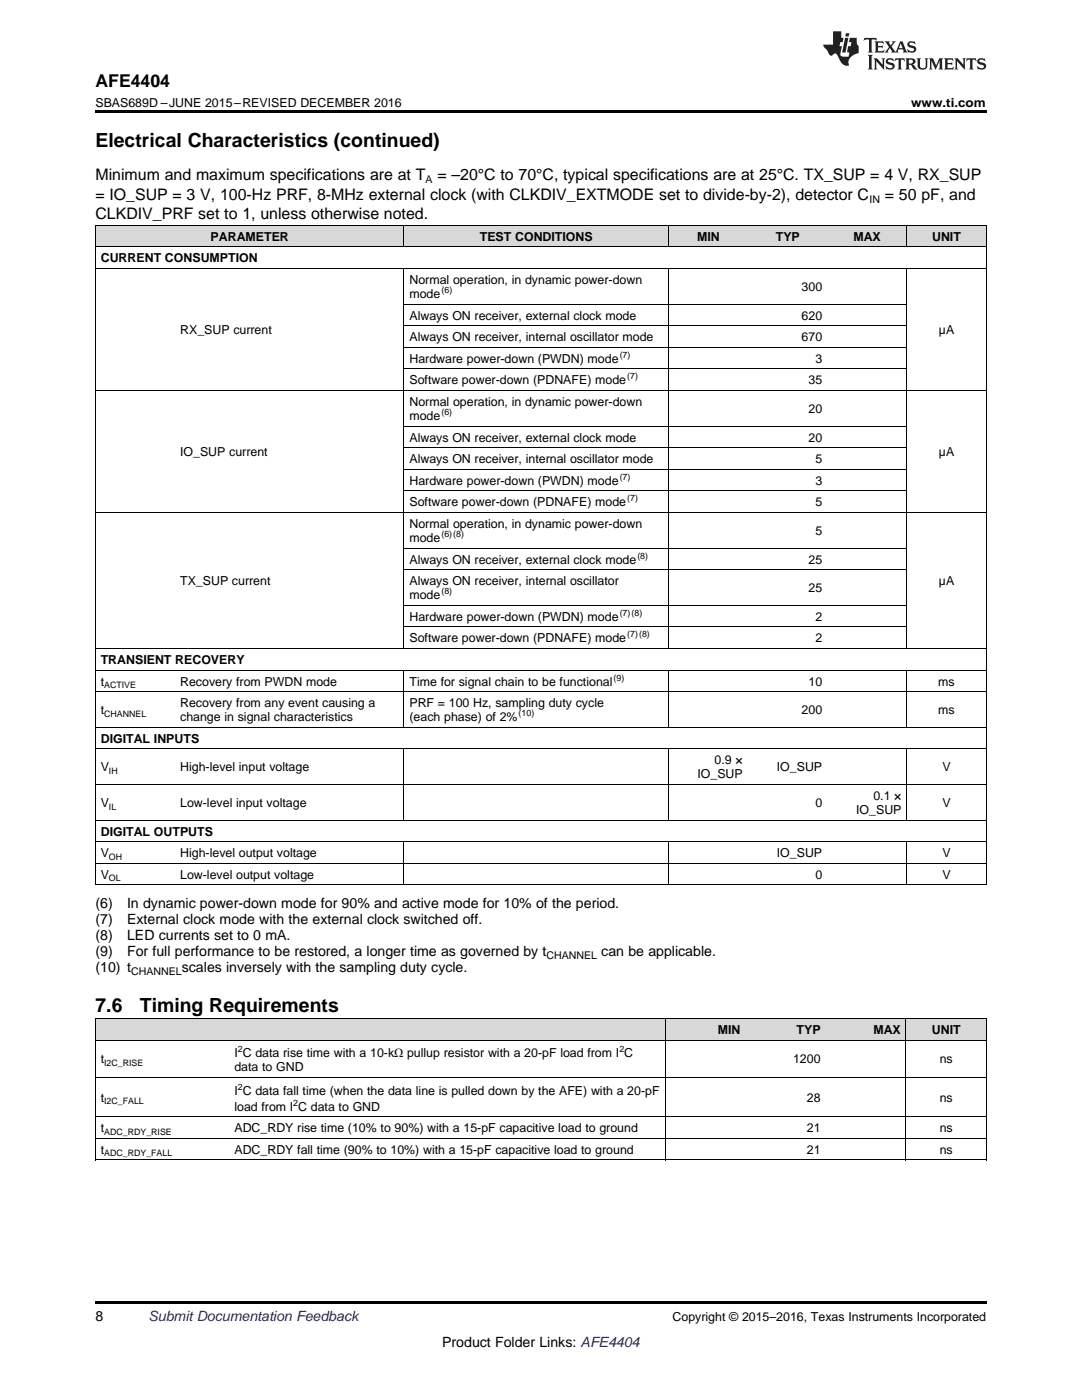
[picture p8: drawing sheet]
<svg xmlns="http://www.w3.org/2000/svg" width="216mm" height="279mm" viewBox="0 0 216 279" stroke-linecap="round" stroke-linejoin="round" font-family="sans-serif">
<defs><g id="words">
<g font-size="3.9">
<text x="19" y="29.3">Electrical Characteristics (continued)</text>
<text x="19" y="202">7.6</text>
<text x="27.9" y="202">Timing Requirements</text>
</g>
<text font-size="3.5" x="19" y="17.3">AFE4404</text>
<g font-size="3.2">
<text x="19" y="36">Minimum and maximum specifications are at T</text>
<text x="87.3" y="36">= –20°C to 70°C, typical specifications are at 25°C. TX_SUP = 4 V, RX_SUP</text>
<text x="19" y="39.9">= IO_SUP = 3 V, 100-Hz PRF, 8-MHz external clock (with CLKDIV_EXTMODE set to divide-by-2), detector C</text>
<text x="176.6" y="39.9">= 50 pF, and</text>
<text x="19" y="43.7">CLKDIV_PRF set to 1, unless otherwise noted.</text>
</g>
<g font-size="2.8">
<text x="19" y="181.3">(6)</text>
<text x="19" y="184.4">(7)</text>
<text x="25.4" y="181.3">In dynamic power-down mode for 90% and active mode for 10% of the period.</text>
<text x="25.4" y="184.4">External clock mode with the external clock switched off.</text>
<text x="19" y="187.6">(8)</text>
<text x="19" y="190.8">(9)</text>
<text x="25.4" y="187.6">LED currents set to 0 mA.</text>
<text x="25.4" y="190.8">For full performance to be restored, a longer time as governed by t</text>
<text x="120" y="190.8">can be applicable.</text>
<text x="19" y="194">(10) t</text>
<text x="36.3" y="194">scales inversely with the sampling duty cycle.</text>
<text x="19" y="263.6">8</text>
<text x="88.2" y="268.9">Product Folder Links: AFE4404</text>
</g>
<text font-size="2.8" fill="#0000c8" x="29.6" y="263.6">Submit Documentation Feedback</text>
<g font-size="2.5">
<text x="19" y="21.4">SBAS689D –JUNE 2015–REVISED DECEMBER 2016</text>
<text x="181.8" y="21.4">www.ti.com</text>
<text x="20.1" y="52.4">CURRENT CONSUMPTION</text>
<text x="42" y="48">PARAMETER</text>
<text x="95.7" y="48">TEST CONDITIONS</text>
<text x="139.1" y="48">MIN</text>
<text x="154.8" y="48">TYP</text>
<text x="170.3" y="48">MAX</text>
<text x="186" y="48">UNIT</text>
<text x="81.7" y="56.7">Normal operation, in dynamic power-down</text>
<text x="81.7" y="59.5">mode</text>
<text x="159.9" y="58.1">300</text>
<text x="81.7" y="63.8">Always ON receiver, external clock mode</text>
<text x="159.9" y="63.8">620</text>
<text x="35.9" y="66.7">RX_SUP current</text>
<text x="81.7" y="68.1">Always ON receiver, internal oscillator mode</text>
<text x="159.9" y="68.1">670</text>
<text x="187.4" y="66.7">µA</text>
<text x="81.7" y="72.4">Hardware power-down (PWDN) mode</text>
<text x="81.7" y="76.7">Software power-down (PDNAFE) mode</text>
<text x="161.3" y="76.7">35</text>
<text x="162.7" y="72.4">3</text>
<text x="81.7" y="81">Normal operation, in dynamic power-down</text>
<text x="81.7" y="83.8">mode</text>
<text x="161.3" y="82.4">20</text>
<text x="81.7" y="88.1">Always ON receiver, external clock mode</text>
<text x="161.3" y="88.1">20</text>
<text x="35.9" y="91">IO_SUP current</text>
<text x="81.7" y="92.4">Always ON receiver, internal oscillator mode</text>
<text x="162.7" y="92.4">5</text>
<text x="187.4" y="91">µA</text>
<text x="81.7" y="96.7">Hardware power-down (PWDN) mode</text>
<text x="81.7" y="101">Software power-down (PDNAFE) mode</text>
<text x="162.7" y="96.7">3</text>
<text x="162.7" y="101">5</text>
<text x="81.7" y="105.3">Normal operation, in dynamic power-down</text>
<text x="162.7" y="106.8">5</text>
<text x="81.7" y="108.2">mode</text>
<text x="81.7" y="112.5">Always ON receiver, external clock mode</text>
<text x="161.3" y="112.5">25</text>
<text x="35.9" y="116.8">TX_SUP current</text>
<text x="81.7" y="116.8">Always ON receiver, internal oscillator</text>
<text x="81.7" y="119.6">mode</text>
<text x="161.3" y="118.2">25</text>
<text x="187.4" y="116.8">µA</text>
<text x="81.7" y="123.9">Hardware power-down (PWDN) mode</text>
<text x="162.7" y="123.9">2</text>
<text x="81.7" y="128.2">Software power-down (PDNAFE) mode</text>
<text x="162.7" y="128.2">2</text>
<text x="20.1" y="132.5">TRANSIENT RECOVERY</text>
<text x="20.1" y="136.8">t</text>
<text x="35.9" y="136.8">Recovery from PWDN mode</text>
<text x="81.7" y="136.8">Time for signal chain to be functional</text>
<text x="161.3" y="136.8">10</text>
<text x="187.2" y="136.8">ms</text>
<text x="20.1" y="142.5">t</text>
<text x="35.9" y="141.1">Recovery from any event causing a</text>
<text x="35.9" y="143.9">change in signal characteristics</text>
<text x="81.7" y="141.1">PRF = 100 Hz, sampling duty cycle</text>
<text x="81.7" y="143.9">(each phase) of 2%</text>
<text x="159.9" y="142.5">200</text>
<text x="187.2" y="142.5">ms</text>
<text x="20.1" y="148.2">DIGITAL INPUTS</text>
<text x="20.1" y="154">V</text>
<text x="35.9" y="154">High-level input voltage</text>
<text x="139.2" y="155.4">IO_SUP</text>
<text x="142.6" y="152.5">0.9 ×</text>
<text x="155" y="154">IO_SUP</text>
<text x="188.1" y="154">V</text>
<text x="20.1" y="161.1">V</text>
<text x="35.9" y="161.1">Low-level input voltage</text>
<text x="162.7" y="161.1">0</text>
<text x="174.3" y="159.7">0.1 ×</text>
<text x="188.1" y="161.1">V</text>
<text x="20.1" y="166.8">DIGITAL OUTPUTS</text>
<text x="170.9" y="162.5">IO_SUP</text>
<text x="20.1" y="171.1">V</text>
<text x="35.9" y="171.1">High-level output voltage</text>
<text x="155" y="171.1">IO_SUP</text>
<text x="188.1" y="171.1">V</text>
<text x="20.1" y="175.4">V</text>
<text x="35.9" y="175.4">Low-level output voltage</text>
<text x="162.7" y="175.4">0</text>
<text x="188.1" y="175.4">V</text>
<text x="143.2" y="206.3">MIN</text>
<text x="159" y="206.3">TYP</text>
<text x="174.3" y="206.3">MAX</text>
<text x="185.9" y="206.3">UNIT</text>
<text x="20.1" y="212.2">t</text>
<text x="46.8" y="211">I C data rise time with a 10-kΩ pullup resistor with a 20-pF load from I C</text>
<text x="46.8" y="213.8">data to GND</text>
<text x="158.3" y="212.2">1200</text>
<text x="187.5" y="212.2">ns</text>
<text x="20.1" y="219.9">t</text>
<text x="46.8" y="218.5">I C data fall time (when the data line is pulled down by the AFE) with a 20-pF</text>
<text x="46.8" y="221.7">load from I C data to GND</text>
<text x="161" y="219.9">28</text>
<text x="187.5" y="219.9">ns</text>
<text x="20.1" y="226">t</text>
<text x="46.8" y="226">ADC_RDY rise time (10% to 90%) with a 15-pF capacitive load to ground</text>
<text x="161" y="226">21</text>
<text x="187.5" y="226">ns</text>
<text x="20.1" y="230.3">t</text>
<text x="46.8" y="230.3">ADC_RDY fall time (90% to 10%) with a 15-pF capacitive load to ground</text>
<text x="161" y="230.3">21</text>
<text x="187.5" y="230.3">ns</text>
<text x="134.2" y="263.6">Copyright © 2015–2016, Texas Instruments Incorporated</text>
</g>
<g font-size="2.1">
<text x="84.9" y="36.6">A</text>
<text x="173.5" y="40.5">IN</text>
<text x="109" y="191.3">CHANNEL</text>
<text x="26.2" y="194.5">CHANNEL</text>
</g>
<g font-size="1.8">
<text x="88.1" y="58.5">(6)</text>
<text x="123.6" y="71.4">(7)</text>
<text x="125.2" y="75.7">(7)</text>
<text x="88.1" y="82.8">(6)</text>
<text x="123.6" y="95.7">(7)</text>
<text x="125.2" y="100">(7)</text>
<text x="88.1" y="107.2">(6)(8)</text>
<text x="127.2" y="111.5">(8)</text>
<text x="88.1" y="118.6">(8)</text>
<text x="123.6" y="122.9">(7)(8)</text>
<text x="125.2" y="127.2">(7)(8)</text>
<text x="20.8" y="137.3">ACTIVE</text>
<text x="122.4" y="135.8">(9)</text>
<text x="20.8" y="143">CHANNEL</text>
<text x="103.5" y="142.9">(10)</text>
<text x="21.7" y="154.4">IH</text>
<text x="21.7" y="161.6">IL</text>
<text x="21.7" y="171.6">OH</text>
<text x="21.7" y="175.9">OL</text>
<text x="20.8" y="212.7">I2C_RISE</text>
<text x="47.4" y="210">2</text>
<text x="123.6" y="210">2</text>
<text x="20.8" y="220.4">I2C_FALL</text>
<text x="47.4" y="217.5">2</text>
<text x="58.5" y="220.7">2</text>
<text x="20.8" y="226.4">ADC_RDY_RISE</text>
<text x="20.8" y="230.8">ADC_RDY_FALL</text>
</g>
</g></defs>
<g fill="#d8d8d8">
<path d="M19 203.3h26.7v4.3h-26.7z"/>
<path d="M45.7 203.3h87.1v4.3h-87.1z"/>
<path d="M132.8 203.3h16v4.3h-16z"/>
<path d="M148.8 203.3h16v4.3h-16z"/>
<path d="M164.8 203.3h16v4.3h-16z"/>
<path d="M180.8 203.3h16v4.3h-16z"/>
<path d="M19 45h15.9v4.3h-15.9z"/>
<path d="M34.9 45h45.7v4.3h-45.7z"/>
<path d="M80.6 45h52.9v4.3h-52.9z"/>
<path d="M133.5 45h15.8v4.3h-15.8z"/>
<path d="M149.3 45h15.8v4.3h-15.8z"/>
<path d="M165.1 45h15.9v4.3h-15.9z"/>
<path d="M181 45h15.8v4.3h-15.8z"/>
</g>
<path d="M19 22h177.8v.5h-177.8zM19 231.5h.2zM132.7 231.5h.1zM180.7 231.5h.1zM196.7 231.5h.1zM19 259.7h177.8v.5h-177.8z" fill="#000"/>
<g fill="none" stroke="#000" stroke-width=".2">
<path d="M19 53.6h177.8M19 49.3h177.8M19 45h177.8M19.1 45v131.7M80.6 45v4.3M80.6 53.6v75.9M133.4 45v4.3M133.4 53.6v75.9M180.9 45v4.3M180.9 53.6v75.9M196.8 45v131.7M19 77.9h177.8"/>
<path d="M80.6 73.6h100.4M80.6 69.3h100.4M80.6 65h100.4M80.6 60.7h100.4M80.6 97.9h100.4M80.6 93.6h100.4M80.6 89.3h100.4M80.6 85h100.4M19 102.3h177.8M80.6 113.7h100.4M80.6 109.4h100.4M19 138h177.8"/>
<path d="M19 133.7h177.8M19 129.4h177.8M80.6 133.8v11.4M80.6 125.1h100.4M80.6 120.8h100.4M133.4 133.8v11.4M180.9 133.8v11.4M19 156.6h177.8M19 149.5h177.8M19 145.2h177.8M80.6 149.5v14.3M133.4 149.5v14.3"/>
<path d="M180.9 149.5v14.3M19 176.6h177.8M19 172.3h177.8M19 168h177.8M19 163.7h177.8M80.6 168.1v8.6M133.4 168.1v8.6M180.9 168.1v8.6M19 215h177.8M19 207.6h177.8M19 203.3h177.8M19.1 203.3v28.2"/>
<path d="M132.8 203.3v28.2M180.8 203.3v28.2M196.8 203.3v28.2M19 231.5h177.8M19 227.2h177.8M19 222.9h177.8"/>
</g>
<g fill="#231f20">
<path d="M172.5 7.6l-.1 .5 .4-.2h.6v.1v2.1l-.2 .4h.9l-.2-.4v-2.1l.1-.1h.5l.5 .2-.2-.5zM174.5 8.3l.2 .3v1.5l-.2 .4h1.8l.2-.6a1.04 1.04 0 0 1-1.3 .2v-.7h.6l.3 .2v-.6l-.3 .2h-.6v-.6l.8-.1 .4 .3-.2-.5zM176.5 8.3l.9 1.1-.9 1.1h.8l-.2-.2 .4-.7 .5 .7-.2 .2h1.5l-.2-.2 .2-.4h.9l.1 .4-.2 .2h1l-.3-.3-.7-1.9h-.5l-.9 2-.8-1 .9-1h-.8l.1 .3-.4 .5-.3-.6 .1-.2zM179.7 8.6l.4 1h-.7zM181.3 8.4a.63 .63 0 0 0-.2 .7 .63 .63 0 0 0 .6 .4l.6 .2 .1 .2a.75 .75 0 0 1-.7 .4 .75 .75 0 0 1-.6-.5l.1 .7 .1-.1a1.11 1.11 0 0 0 1.5-.6 1.13 1.13 0 0 0-1.2-.8l-.1-.4a1.04 1.04 0 0 1 1.2 .2l-.2-.5-.2 .1-.4-.2zM173.2 10.9l.2 .4v2.2l-.2 .4h1l-.3-.4v-2.2l.3-.4zM174.3 11.6l.3 .4v1.5l-.3 .4h.8l-.2-.4v-1.3l1.5 1.7v-1.9l.2-.4h-.7l.2 .4v.9l-1.1-1.3zM177 11.8a.62 .62 0 0 0-.2 .7 .62 .62 0 0 0 .6 .4l.6 .1 .1 .3a.76 .76 0 0 1-.7 .3 .76 .76 0 0 1-.7-.4l.2 .7 .1-.1a1.11 1.11 0 0 0 1.5-.6 1.13 1.13 0 0 0-1.2-.8l-.1-.4a1.04 1.04 0 0 1 1.2 .2l-.2-.6-.2 .1-.5-.1zM178.7 11.6l-.2 .6a.61 .61 0 0 1 .8-.3v1.6l-.2 .4h.9l-.2-.4v-1.6a.63 .63 0 0 1 .7 .3l-.1-.6zM180.6 11.6l.3 .4v1.5l-.3 .4h1l-.2-.2-.1-.8 .6 .2a.76 .76 0 0 0 1.2 .7l-1-1a.58 .58 0 0 0 .6-.5 .58 .58 0 0 0-.5-.6zM181.4 11.9h.1a.45 .45 0 0 1 .5 .1 .45 .45 0 0 1 .1 .5l-.8 .2zM182.9 11.6l.2 .2a2.17 2.17 0 0 0 .3 1.9 .99 .99 0 0 0 1.6-.6v-1.1l.2-.4h-.7l.2 .2a1.92 1.92 0 0 1-.2 1.8 .6 .6 0 0 1-.9-.5v-1.1l.2-.4zM185.4 11.6l.2 .4v1.5l-.2 .4h.7l-.2-.4v-1.4l.8 1.8 .8-1.8v1.4l-.2 .4h.9l-.2-.4v-1.5l.2-.4h-.8l-.6 1.5-.6-1.5zM188.4 11.6l.2 .4v1.5l-.2 .4h1.8l.1-.6a1.04 1.04 0 0 1-1.2 .1v-.6h.5l.4 .2v-.6l-.4 .2h-.5v-.7h.8l.3 .3-.1-.6zM190.5 11.6l.2 .4v1.5l-.2 .4h.7l-.2-.4v-1.3l1.5 1.7v-1.9l.2-.4h-.7l.2 .4v.9l-1.1-1.3zM192.9 11.6l-.1 .6a.61 .61 0 0 1 .7-.3l.1 1.6-.3 .4h1l-.3-.4 .1-1.6a.63 .63 0 0 1 .7 .3l-.1-.6zM195.2 11.8a.62 .62 0 0 0-.2 .7 .62 .62 0 0 0 .6 .4l.6 .1 .1 .3a.76 .76 0 0 1-.7 .3 .76 .76 0 0 1-.6-.4l.1 .7 .1-.1a1.11 1.11 0 0 0 1.6-.6 1.13 1.13 0 0 0-1.3-.8l-.1-.4a1.04 1.04 0 0 1 1.2 .2l-.1-.6-.2 .1-.5-.1z"/>
<path d="M166.2 6.3v2.6h-1.9v.4l.8 .9a.91 .91 0 0 0 1 .8 .56 .56 0 0 1 .5-.3 .56 .56 0 0 1 .5 .3l.4 .8a1.53 1.53 0 0 0 1.9 1.2 1.54 1.54 0 0 1 1-2.1l.9-.3v-1.4a1.52 1.52 0 0 1-.4-1.6h-1.3l-.2 .8h.5l-.2 .8h-.5l-.1 1v.2l.4 .1-.2 .8a1.93 1.93 0 0 1-1.6-.3l.3-1.8h-.5l.2-.8h.4l.2-.8h-.4v-1.3zM168.6 7.6l-.6 2.9h.7l.6-2.9zM168.8 6.6l-.1 .7h.6l.2-.7z"/>
</g>
<use href="#words"/>
</svg>
